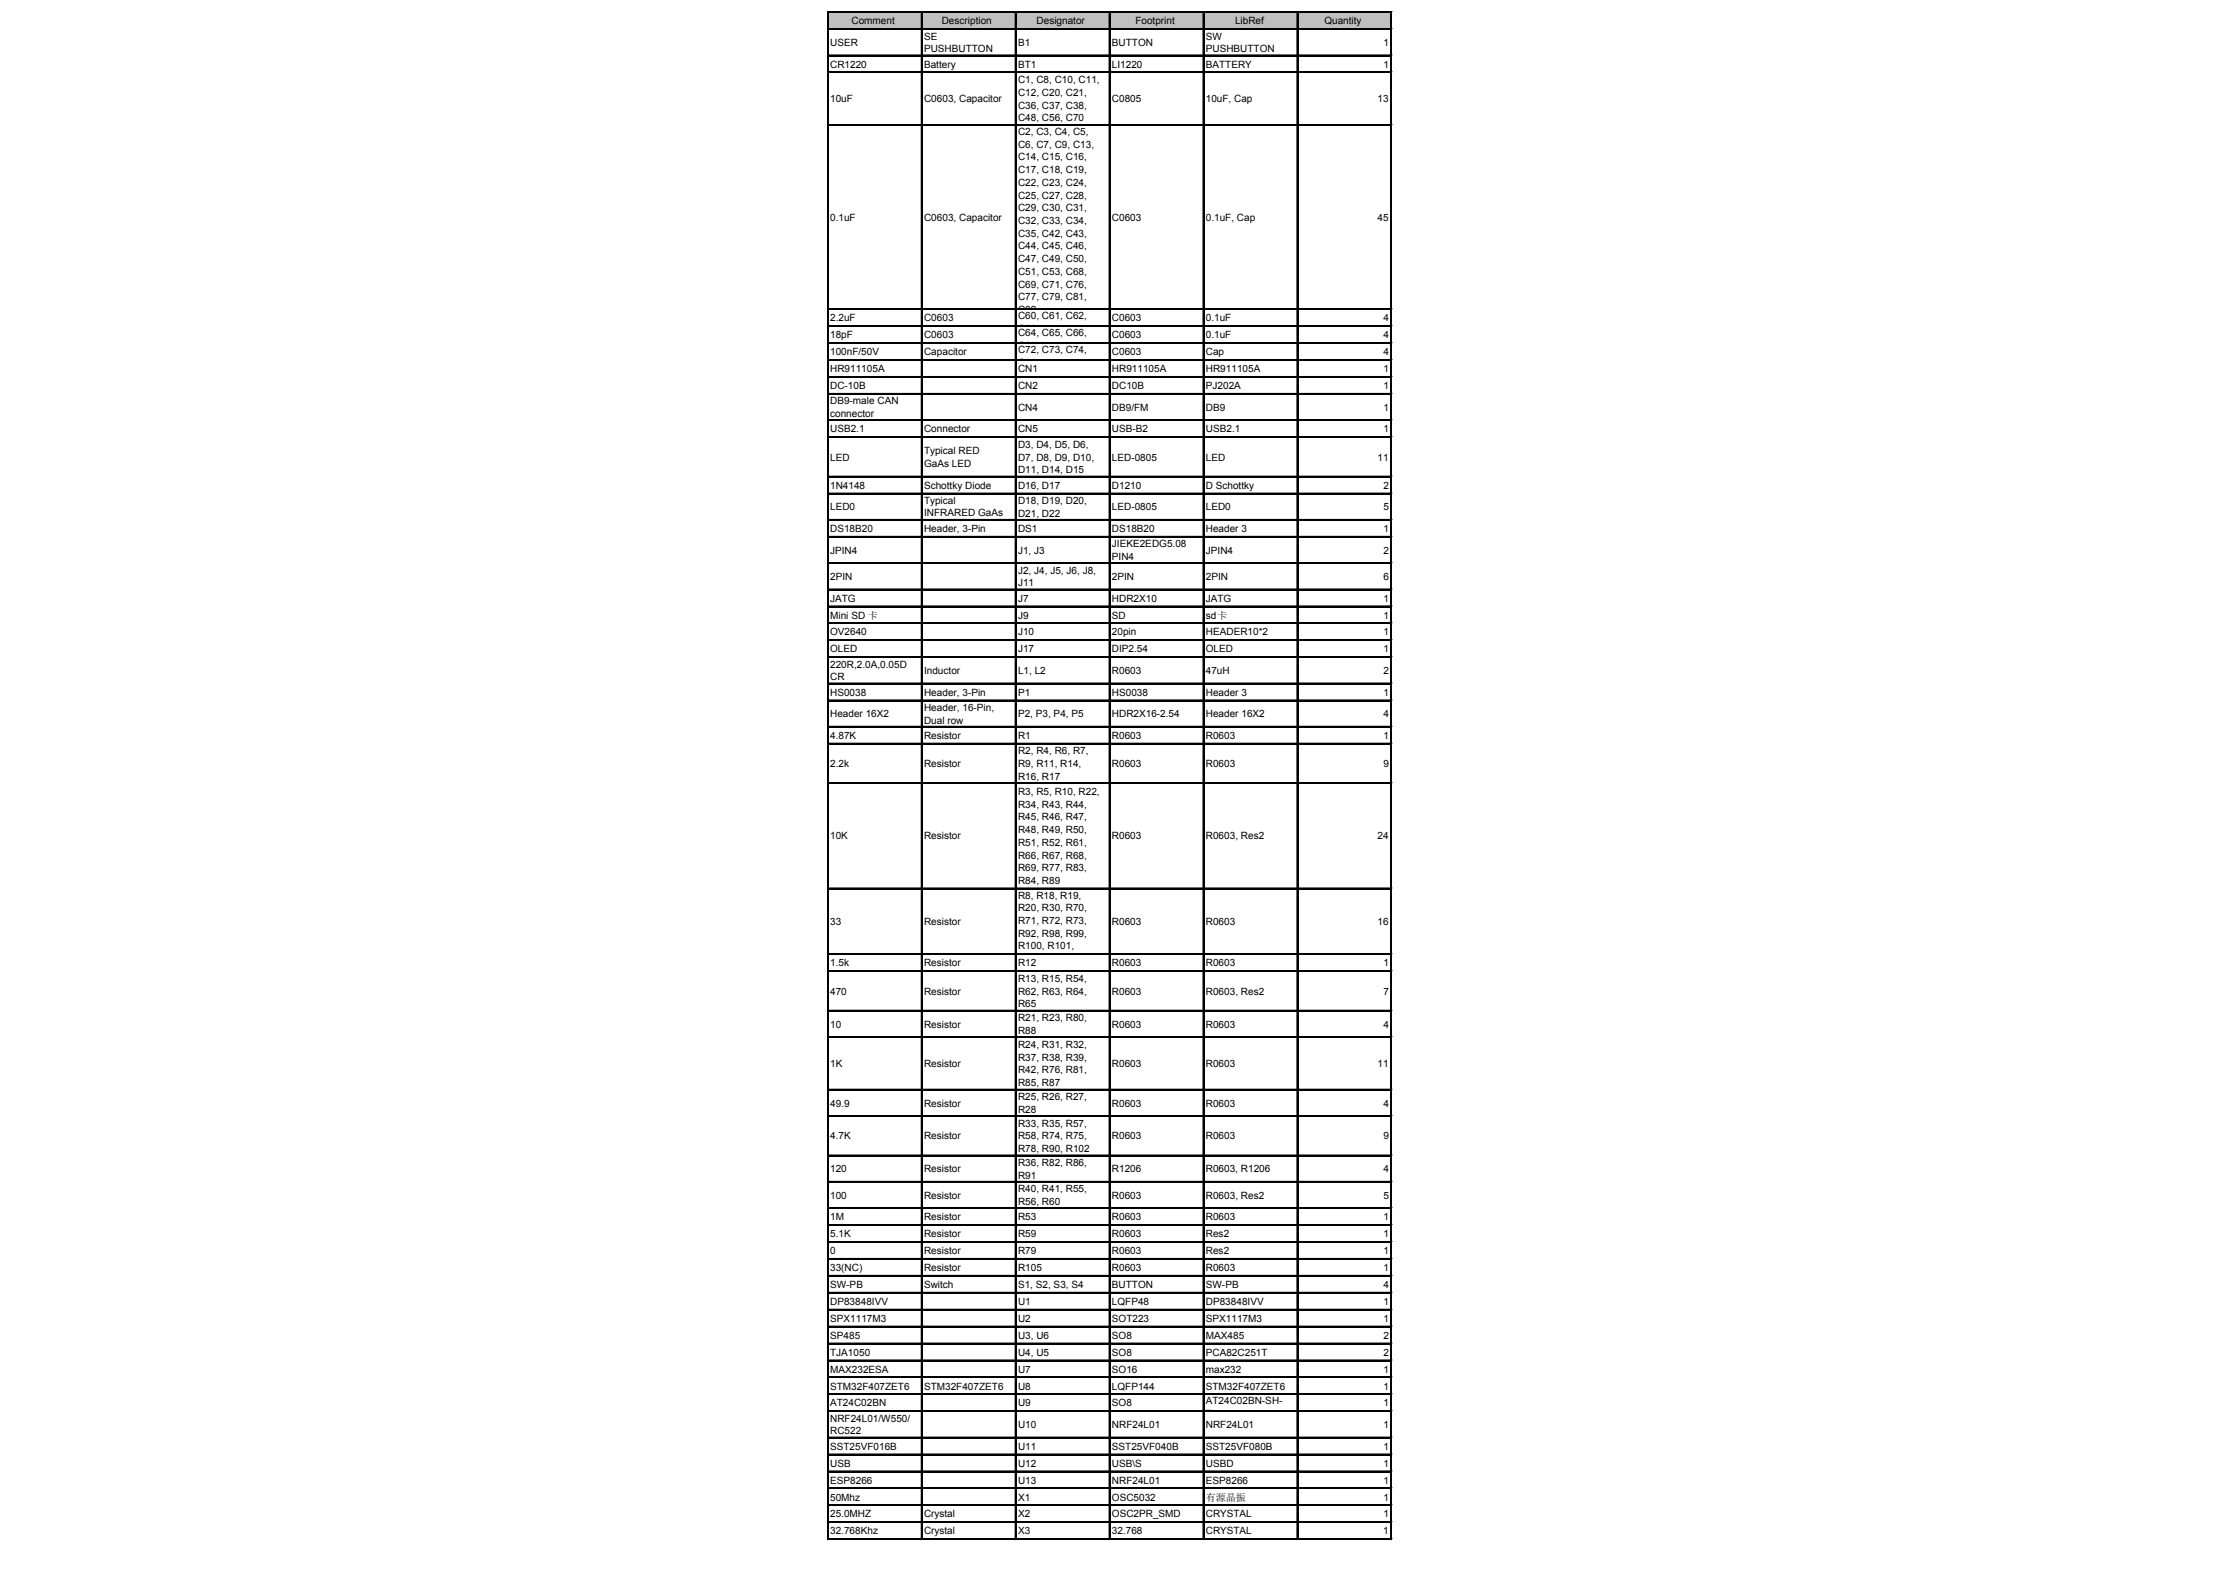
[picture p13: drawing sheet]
<svg xmlns="http://www.w3.org/2000/svg" width="297mm" height="210mm" viewBox="0 0 297 210" stroke-linecap="round" stroke-linejoin="round" font-family="sans-serif">
<defs><g id="words">
<g font-size="1.3">
<text x="113.7" y="3.2">Comment</text>
<text x="123.4" y="5.3">SE</text>
<text x="125.8" y="3.2">Description</text>
<text x="138.4" y="3.2">Designator</text>
<text x="151.6" y="3.2">Footprint</text>
<text x="161.1" y="5.3">SW</text>
<text x="164.9" y="3.2">LibRef</text>
<text x="176.9" y="3.2">Quantity</text>
<text x="110.9" y="6.1">USER</text>
<text x="110.9" y="9">CR1220</text>
<text x="123.4" y="7">PUSHBUTTON</text>
<text x="123.4" y="9">Battery</text>
<text x="136" y="6.1">B1</text>
<text x="136" y="9">BT1</text>
<text x="136" y="11.1">C1, C8, C10, C11,</text>
<text x="148.5" y="6.1">BUTTON</text>
<text x="148.5" y="9">LI1220</text>
<text x="161.1" y="7">PUSHBUTTON</text>
<text x="161.1" y="9">BATTERY</text>
<text x="184.8" y="6.1">1</text>
<text x="184.8" y="9">1</text>
<text x="110.9" y="13.7">10uF</text>
<text x="123.4" y="13.7">C0603, Capacitor</text>
<text x="136" y="12.8">C12, C20, C21,</text>
<text x="136" y="14.5">C36, C37, C38,</text>
<text x="136" y="16.2">C48, C56, C70</text>
<text x="148.5" y="13.7">C0805</text>
<text x="161.1" y="13.7">10uF, Cap</text>
<text x="184" y="13.7">13</text>
<text x="136" y="18">C2, C3, C4, C5,</text>
<text x="136" y="19.7">C6, C7, C9, C13,</text>
<text x="136" y="21.4">C14, C15, C16,</text>
<text x="136" y="23.1">C17, C18, C19,</text>
<text x="110.9" y="29.5">0.1uF</text>
<text x="123.4" y="29.5">C0603, Capacitor</text>
<text x="136" y="24.8">C22, C23, C24,</text>
<text x="136" y="26.5">C25, C27, C28,</text>
<text x="136" y="28.2">C29, C30, C31,</text>
<text x="136" y="29.9">C32, C33, C34,</text>
<text x="148.5" y="29.5">C0603</text>
<text x="161.1" y="29.5">0.1uF, Cap</text>
<text x="184" y="29.5">45</text>
<text x="136" y="31.6">C35, C42, C43,</text>
<text x="136" y="33.3">C44, C45, C46,</text>
<text x="136" y="35">C47, C49, C50,</text>
<text x="136" y="36.7">C51, C53, C68,</text>
<text x="136" y="38.4">C69, C71, C76,</text>
<text x="136" y="40.1">C77, C79, C81,</text>
<text x="136" y="41.8">C82</text>
<text x="110.9" y="42.9">2.2uF</text>
<text x="110.9" y="45.2">18pF</text>
<text x="110.9" y="47.4">100nF/50V</text>
<text x="123.4" y="42.9">C0603</text>
<text x="123.4" y="45.2">C0603</text>
<text x="123.4" y="47.4">Capacitor</text>
<text x="136" y="42.6">C60, C61, C62,</text>
<text x="136" y="44.3">C63</text>
<text x="136" y="44.9">C64, C65, C66,</text>
<text x="136" y="46.6">C67</text>
<text x="136" y="47.2">C72, C73, C74,</text>
<text x="148.5" y="42.9">C0603</text>
<text x="148.5" y="45.2">C0603</text>
<text x="148.5" y="47.4">C0603</text>
<text x="161.1" y="42.9">0.1uF</text>
<text x="161.1" y="45.2">0.1uF</text>
<text x="161.1" y="47.4">Cap</text>
<text x="184.8" y="42.9">4</text>
<text x="184.8" y="45.2">4</text>
<text x="184.8" y="47.4">4</text>
<text x="110.9" y="49.7">HR911105A</text>
<text x="110.9" y="52">DC-10B</text>
<text x="136" y="48.9">C75</text>
<text x="136" y="49.7">CN1</text>
<text x="136" y="52">CN2</text>
<text x="148.5" y="49.7">HR911105A</text>
<text x="148.5" y="52">DC10B</text>
<text x="161.1" y="49.7">HR911105A</text>
<text x="161.1" y="52">PJ202A</text>
<text x="184.8" y="49.7">1</text>
<text x="184.8" y="52">1</text>
<text x="110.9" y="54">DB9-male CAN</text>
<text x="110.9" y="55.7">connector</text>
<text x="110.9" y="57.7">USB2.1</text>
<text x="123.4" y="57.7">Connector</text>
<text x="136" y="54.8">CN4</text>
<text x="136" y="57.7">CN5</text>
<text x="136" y="59.8">D3, D4, D5, D6,</text>
<text x="148.5" y="54.8">DB9/FM</text>
<text x="148.5" y="57.7">USB-B2</text>
<text x="161.1" y="54.8">DB9</text>
<text x="161.1" y="57.7">USB2.1</text>
<text x="184.8" y="54.8">1</text>
<text x="184.8" y="57.7">1</text>
<text x="110.9" y="61.5">LED</text>
<text x="110.9" y="65.3">1N4148</text>
<text x="123.4" y="60.6">Typical RED</text>
<text x="123.4" y="62.3">GaAs LED</text>
<text x="123.4" y="65.3">Schottky Diode</text>
<text x="136" y="61.5">D7, D8, D9, D10,</text>
<text x="136" y="63.2">D11, D14, D15</text>
<text x="136" y="65.3">D16, D17</text>
<text x="148.5" y="61.5">LED-0805</text>
<text x="148.5" y="65.3">D1210</text>
<text x="161.1" y="61.5">LED</text>
<text x="161.1" y="65.3">D Schottky</text>
<text x="184" y="61.5">11</text>
<text x="184.8" y="65.3">2</text>
<text x="110.9" y="68.2">LED0</text>
<text x="110.9" y="71">DS18B20</text>
<text x="123.4" y="67.2">Typical</text>
<text x="123.4" y="68.9">INFRARED GaAs</text>
<text x="123.4" y="70.6">LED</text>
<text x="123.4" y="71">Header, 3-Pin</text>
<text x="136" y="67.3">D18, D19, D20,</text>
<text x="136" y="69">D21, D22</text>
<text x="136" y="71">DS1</text>
<text x="148.5" y="68.2">LED-0805</text>
<text x="148.5" y="71">DS18B20</text>
<text x="161.1" y="68.2">LED0</text>
<text x="161.1" y="71">Header 3</text>
<text x="184.8" y="68.2">5</text>
<text x="184.8" y="71">1</text>
<text x="110.9" y="73.9">JPIN4</text>
<text x="110.9" y="77.4">2PIN</text>
<text x="136" y="73.9">J1, J3</text>
<text x="136" y="76.6">J2, J4, J5, J6, J8,</text>
<text x="148.5" y="73.1">JIEKE2EDG5.08</text>
<text x="148.5" y="74.8">PIN4</text>
<text x="148.5" y="77.4">2PIN</text>
<text x="161.1" y="73.9">JPIN4</text>
<text x="161.1" y="77.4">2PIN</text>
<text x="184.8" y="73.9">2</text>
<text x="184.8" y="77.4">6</text>
<text x="110.9" y="80.3">JATG</text>
<text x="110.9" y="82.6">Mini SD 卡</text>
<text x="136" y="78.3">J11</text>
<text x="136" y="80.3">J7</text>
<text x="136" y="82.6">J9</text>
<text x="148.5" y="80.3">HDR2X10</text>
<text x="148.5" y="82.6">SD</text>
<text x="161.1" y="80.3">JATG</text>
<text x="161.1" y="82.6">sd卡</text>
<text x="184.8" y="80.3">1</text>
<text x="184.8" y="82.6">1</text>
<text x="110.9" y="84.9">OV2640</text>
<text x="110.9" y="87.1">OLED</text>
<text x="110.9" y="89.2">220R,2.0A,0.05D</text>
<text x="123.4" y="90">Inductor</text>
<text x="136" y="84.9">J10</text>
<text x="136" y="87.1">J17</text>
<text x="136" y="90">L1, L2</text>
<text x="148.5" y="84.9">20pin</text>
<text x="148.5" y="87.1">DIP2.54</text>
<text x="148.5" y="90">R0603</text>
<text x="161.1" y="84.9">HEADER10*2</text>
<text x="161.1" y="87.1">OLED</text>
<text x="161.1" y="90">47uH</text>
<text x="184.8" y="84.9">1</text>
<text x="184.8" y="87.1">1</text>
<text x="184.8" y="90">2</text>
<text x="110.9" y="90.9">CR</text>
<text x="110.9" y="92.9">HS0038</text>
<text x="110.9" y="95.8">Header 16X2</text>
<text x="123.4" y="92.9">Header, 3-Pin</text>
<text x="123.4" y="94.9">Header, 16-Pin,</text>
<text x="136" y="92.9">P1</text>
<text x="136" y="95.8">P2, P3, P4, P5</text>
<text x="148.5" y="92.9">HS0038</text>
<text x="148.5" y="95.8">HDR2X16-2.54</text>
<text x="161.1" y="92.9">Header 3</text>
<text x="161.1" y="95.8">Header 16X2</text>
<text x="184.8" y="92.9">1</text>
<text x="184.8" y="95.8">4</text>
<text x="110.9" y="98.7">4.87K</text>
<text x="123.4" y="96.6">Dual row</text>
<text x="123.4" y="98.7">Resistor</text>
<text x="136" y="98.7">R1</text>
<text x="136" y="100.7">R2, R4, R6, R7,</text>
<text x="148.5" y="98.7">R0603</text>
<text x="161.1" y="98.7">R0603</text>
<text x="184.8" y="98.7">1</text>
<text x="110.9" y="102.4">2.2k</text>
<text x="123.4" y="102.4">Resistor</text>
<text x="136" y="102.4">R9, R11, R14,</text>
<text x="136" y="104.1">R16, R17</text>
<text x="136" y="106.2">R3, R5, R10, R22,</text>
<text x="136" y="107.9">R34, R43, R44,</text>
<text x="148.5" y="102.4">R0603</text>
<text x="161.1" y="102.4">R0603</text>
<text x="184.8" y="102.4">9</text>
<text x="110.9" y="112.1">10K</text>
<text x="123.4" y="112.1">Resistor</text>
<text x="136" y="109.6">R45, R46, R47,</text>
<text x="136" y="111.2">R48, R49, R50,</text>
<text x="136" y="112.9">R51, R52, R61,</text>
<text x="148.5" y="112.1">R0603</text>
<text x="161.1" y="112.1">R0603, Res2</text>
<text x="184" y="112.1">24</text>
<text x="136" y="114.6">R66, R67, R68,</text>
<text x="136" y="116.3">R69, R77, R83,</text>
<text x="136" y="118">R84, R89</text>
<text x="136" y="120">R8, R18, R19,</text>
<text x="110.9" y="123.5">33</text>
<text x="123.4" y="123.5">Resistor</text>
<text x="136" y="121.7">R20, R30, R70,</text>
<text x="136" y="123.4">R71, R72, R73,</text>
<text x="136" y="125.1">R92, R98, R99,</text>
<text x="148.5" y="123.5">R0603</text>
<text x="161.1" y="123.5">R0603</text>
<text x="184" y="123.5">16</text>
<text x="110.9" y="129">1.5k</text>
<text x="123.4" y="129">Resistor</text>
<text x="136" y="126.8">R100, R101,</text>
<text x="136" y="128.5">R103, R104</text>
<text x="136" y="129">R12</text>
<text x="136" y="131.1">R13, R15, R54,</text>
<text x="148.5" y="129">R0603</text>
<text x="161.1" y="129">R0603</text>
<text x="184.8" y="129">1</text>
<text x="110.9" y="132.8">470</text>
<text x="110.9" y="137.2">10</text>
<text x="123.4" y="132.8">Resistor</text>
<text x="123.4" y="137.2">Resistor</text>
<text x="136" y="132.8">R62, R63, R64,</text>
<text x="136" y="134.5">R65</text>
<text x="136" y="136.4">R21, R23, R80,</text>
<text x="148.5" y="132.8">R0603</text>
<text x="148.5" y="137.2">R0603</text>
<text x="161.1" y="132.8">R0603, Res2</text>
<text x="161.1" y="137.2">R0603</text>
<text x="184.8" y="132.8">7</text>
<text x="184.8" y="137.2">4</text>
<text x="110.9" y="142.5">1K</text>
<text x="123.4" y="142.5">Resistor</text>
<text x="136" y="138.1">R88</text>
<text x="136" y="139.9">R24, R31, R32,</text>
<text x="136" y="141.6">R37, R38, R39,</text>
<text x="136" y="143.3">R42, R76, R81,</text>
<text x="148.5" y="142.5">R0603</text>
<text x="161.1" y="142.5">R0603</text>
<text x="184" y="142.5">11</text>
<text x="110.9" y="147.7">49.9</text>
<text x="123.4" y="147.7">Resistor</text>
<text x="136" y="145">R85, R87</text>
<text x="136" y="146.9">R25, R26, R27,</text>
<text x="136" y="148.6">R28</text>
<text x="148.5" y="147.7">R0603</text>
<text x="161.1" y="147.7">R0603</text>
<text x="184.8" y="147.7">4</text>
<text x="110.9" y="152.1">4.7K</text>
<text x="123.4" y="152.1">Resistor</text>
<text x="136" y="150.4">R33, R35, R57,</text>
<text x="136" y="152.1">R58, R74, R75,</text>
<text x="136" y="153.8">R78, R90, R102</text>
<text x="136" y="155.7">R36, R82, R86,</text>
<text x="148.5" y="152.1">R0603</text>
<text x="161.1" y="152.1">R0603</text>
<text x="184.8" y="152.1">9</text>
<text x="110.9" y="156.5">120</text>
<text x="110.9" y="160.1">100</text>
<text x="123.4" y="156.5">Resistor</text>
<text x="123.4" y="160.1">Resistor</text>
<text x="136" y="157.4">R91</text>
<text x="136" y="159.2">R40, R41, R55,</text>
<text x="136" y="160.9">R56, R60</text>
<text x="148.5" y="156.5">R1206</text>
<text x="148.5" y="160.1">R0603</text>
<text x="161.1" y="156.5">R0603, R1206</text>
<text x="161.1" y="160.1">R0603, Res2</text>
<text x="184.8" y="156.5">4</text>
<text x="184.8" y="160.1">5</text>
<text x="110.9" y="162.9">1M</text>
<text x="110.9" y="165.2">5.1K</text>
<text x="110.9" y="167.5">0</text>
<text x="123.4" y="162.9">Resistor</text>
<text x="123.4" y="165.2">Resistor</text>
<text x="123.4" y="167.5">Resistor</text>
<text x="136" y="162.9">R53</text>
<text x="136" y="165.2">R59</text>
<text x="136" y="167.5">R79</text>
<text x="148.5" y="162.9">R0603</text>
<text x="148.5" y="165.2">R0603</text>
<text x="148.5" y="167.5">R0603</text>
<text x="161.1" y="162.9">R0603</text>
<text x="161.1" y="165.2">Res2</text>
<text x="161.1" y="167.5">Res2</text>
<text x="184.8" y="162.9">1</text>
<text x="184.8" y="165.2">1</text>
<text x="184.8" y="167.5">1</text>
<text x="110.9" y="169.7">33(NC)</text>
<text x="110.9" y="172">SW-PB</text>
<text x="123.4" y="169.7">Resistor</text>
<text x="123.4" y="172">Switch</text>
<text x="136" y="169.7">R105</text>
<text x="136" y="172">S1, S2, S3, S4</text>
<text x="148.5" y="169.7">R0603</text>
<text x="148.5" y="172">BUTTON</text>
<text x="161.1" y="169.7">R0603</text>
<text x="161.1" y="172">SW-PB</text>
<text x="184.8" y="169.7">1</text>
<text x="184.8" y="172">4</text>
<text x="110.9" y="174.2">DP83848IVV</text>
<text x="110.9" y="176.5">SPX1117M3</text>
<text x="110.9" y="178.8">SP485</text>
<text x="136" y="174.2">U1</text>
<text x="136" y="176.5">U2</text>
<text x="136" y="178.8">U3, U6</text>
<text x="148.5" y="174.2">LQFP48</text>
<text x="148.5" y="176.5">SOT223</text>
<text x="148.5" y="178.8">SO8</text>
<text x="161.1" y="174.2">DP83848IVV</text>
<text x="161.1" y="176.5">SPX1117M3</text>
<text x="161.1" y="178.8">MAX485</text>
<text x="184.8" y="174.2">1</text>
<text x="184.8" y="176.5">1</text>
<text x="184.8" y="178.8">2</text>
<text x="110.9" y="181">TJA1050</text>
<text x="110.9" y="183.3">MAX232ESA</text>
<text x="110.9" y="185.5">STM32F407ZET6</text>
<text x="123.4" y="185.5">STM32F407ZET6</text>
<text x="136" y="181">U4, U5</text>
<text x="136" y="183.3">U7</text>
<text x="136" y="185.5">U8</text>
<text x="148.5" y="181">SO8</text>
<text x="148.5" y="183.3">SO16</text>
<text x="148.5" y="185.5">LQFP144</text>
<text x="161.1" y="181">PCA82C251T</text>
<text x="161.1" y="183.3">max232</text>
<text x="161.1" y="185.5">STM32F407ZET6</text>
<text x="184.8" y="181">2</text>
<text x="184.8" y="183.3">1</text>
<text x="184.8" y="185.5">1</text>
<text x="110.9" y="187.8">AT24C02BN</text>
<text x="110.9" y="189.8">NRF24L01/W550/</text>
<text x="110.9" y="191.5">RC522</text>
<text x="136" y="187.8">U9</text>
<text x="136" y="190.7">U10</text>
<text x="148.5" y="187.8">SO8</text>
<text x="148.5" y="190.7">NRF24L01</text>
<text x="161.1" y="187.5">AT24C02BN-SH-</text>
<text x="161.1" y="189.2">T</text>
<text x="161.1" y="190.7">NRF24L01</text>
<text x="184.8" y="187.8">1</text>
<text x="184.8" y="190.7">1</text>
<text x="110.9" y="193.6">SST25VF016B</text>
<text x="110.9" y="195.8">USB</text>
<text x="136" y="193.6">U11</text>
<text x="136" y="195.8">U12</text>
<text x="148.5" y="193.6">SST25VF040B</text>
<text x="148.5" y="195.8">USB\S</text>
<text x="161.1" y="193.6">SST25VF080B</text>
<text x="161.1" y="195.8">USBD</text>
<text x="184.8" y="193.6">1</text>
<text x="184.8" y="195.8">1</text>
<text x="110.9" y="198.1">ESP8266</text>
<text x="110.9" y="200.4">50Mhz</text>
<text x="110.9" y="202.6">25.0MHZ</text>
<text x="123.4" y="202.6">Crystal</text>
<text x="136" y="198.1">U13</text>
<text x="136" y="200.4">X1</text>
<text x="136" y="202.6">X2</text>
<text x="148.5" y="198.1">NRF24L01</text>
<text x="148.5" y="200.4">OSC5032</text>
<text x="148.5" y="202.6">OSC2PR_SMD</text>
<text x="161.1" y="198.1">ESP8266</text>
<text x="161.1" y="200.4">有源晶振</text>
<text x="161.1" y="202.6">CRYSTAL</text>
<text x="184.8" y="198.1">1</text>
<text x="184.8" y="200.4">1</text>
<text x="184.8" y="202.6">1</text>
<text x="110.9" y="204.9">32.768Khz</text>
<text x="123.4" y="204.9">Crystal</text>
<text x="136" y="204.9">X3</text>
<text x="148.5" y="204.9">32.768</text>
<text x="161.1" y="204.9">CRYSTAL</text>
<text x="184.7" y="204.9">1</text>
</g>
</g></defs>
<path d="M110.6 1.7h75.3v2.2h-75.3z" fill="#c0c0c0"/>
<g fill="none" stroke="#000" stroke-width=".13">
<path d="M110.5 1.6v204M110.7 1.6h75.2M110.7 3.8h75.2M110.7 7.3h75.2M110.7 9.6h75.2M110.7 16.6h75.2M123 1.7v203.9M135.6 1.7v203.9M148.1 1.7v203.9M160.7 1.7v203.9M173.2 1.7v203.9M185.8 1.7v203.9"/>
<path d="M110.7 41.2h75.2M110.7 43.5h75.2M110.7 45.8h75.2M110.7 48h75.2M110.7 50.3h75.2M110.7 52.5h75.2M110.7 56h75.2M110.7 58.3h75.2M110.7 63.6h75.2M110.7 65.8h75.2M110.7 69.4h75.2M110.7 71.6h75.2"/>
<path d="M110.7 75.1h75.2M110.7 78.6h75.2M110.7 80.9h75.2M110.7 83.2h75.2M110.7 85.4h75.2M110.7 87.7h75.2M110.7 91.2h75.2M110.7 93.5h75.2M110.7 97h75.2M110.7 99.2h75.2M110.7 104.5h75.2M110.7 118.6h75.2"/>
<path d="M110.7 127.4h75.2M110.7 129.6h75.2M110.7 134.9h75.2M110.7 138.4h75.2M110.7 145.4h75.2M110.7 148.9h75.2M110.7 154.2h75.2M110.7 157.7h75.2M110.7 161.3h75.2M110.7 163.5h75.2M110.7 165.8h75.2M110.7 168h75.2"/>
<path d="M110.7 170.3h75.2M110.7 172.6h75.2M110.7 174.8h75.2M110.7 177.1h75.2M110.7 179.3h75.2M110.7 181.6h75.2M110.7 183.9h75.2M110.7 186.1h75.2M110.7 188.4h75.2M110.7 191.9h75.2M110.7 194.1h75.2M110.7 196.4h75.2"/>
<path d="M110.7 198.7h75.2M110.7 200.9h75.2M110.7 203.2h75.2M110.7 205.4h75.2"/>
</g>
<path d="M110.6 1.6v204M123.1 1.7v203.9M135.7 1.7v203.9M148.2 1.7v203.9M160.8 1.7v203.9M173.3 1.7v203.9M185.8 1.7v203.9" fill="none" stroke="#000" stroke-width=".17"/>
<g fill="none" stroke="#000" stroke-width=".16">
<path d="M110.7 1.6h75.2M110.7 3.9h75.2M110.7 7.4h75.2M110.7 9.7h75.2M110.7 16.7h75.2M110.7 41.3h75.2M110.7 43.6h75.2M110.7 45.8h75.2M110.7 48.1h75.2M110.7 50.4h75.2M110.7 52.6h75.2M110.7 56.1h75.2"/>
<path d="M110.7 58.4h75.2M110.7 63.7h75.2M110.7 65.9h75.2M110.7 69.4h75.2M110.7 71.7h75.2M110.7 75.2h75.2M110.7 78.7h75.2M110.7 81h75.2M110.7 83.2h75.2M110.7 85.5h75.2M110.7 87.8h75.2M110.7 91.3h75.2"/>
<path d="M110.7 93.5h75.2M110.7 97.1h75.2M110.7 99.3h75.2M110.7 104.6h75.2M110.7 118.6h75.2M110.7 127.4h75.2M110.7 129.7h75.2M110.7 135h75.2M110.7 138.5h75.2M110.7 145.5h75.2M110.7 149h75.2M110.7 154.3h75.2"/>
<path d="M110.7 157.8h75.2M110.7 161.3h75.2M110.7 163.6h75.2M110.7 165.9h75.2M110.7 168.1h75.2M110.7 170.4h75.2M110.7 172.6h75.2M110.7 174.9h75.2M110.7 177.2h75.2M110.7 179.4h75.2M110.7 181.7h75.2M110.7 183.9h75.2"/>
<path d="M110.7 186.2h75.2M110.7 188.5h75.2M110.7 192h75.2M110.7 194.2h75.2M110.7 196.5h75.2M110.7 198.7h75.2M110.7 201h75.2M110.7 203.3h75.2M110.7 205.5h75.2"/>
</g>
<use href="#words"/>
</svg>
